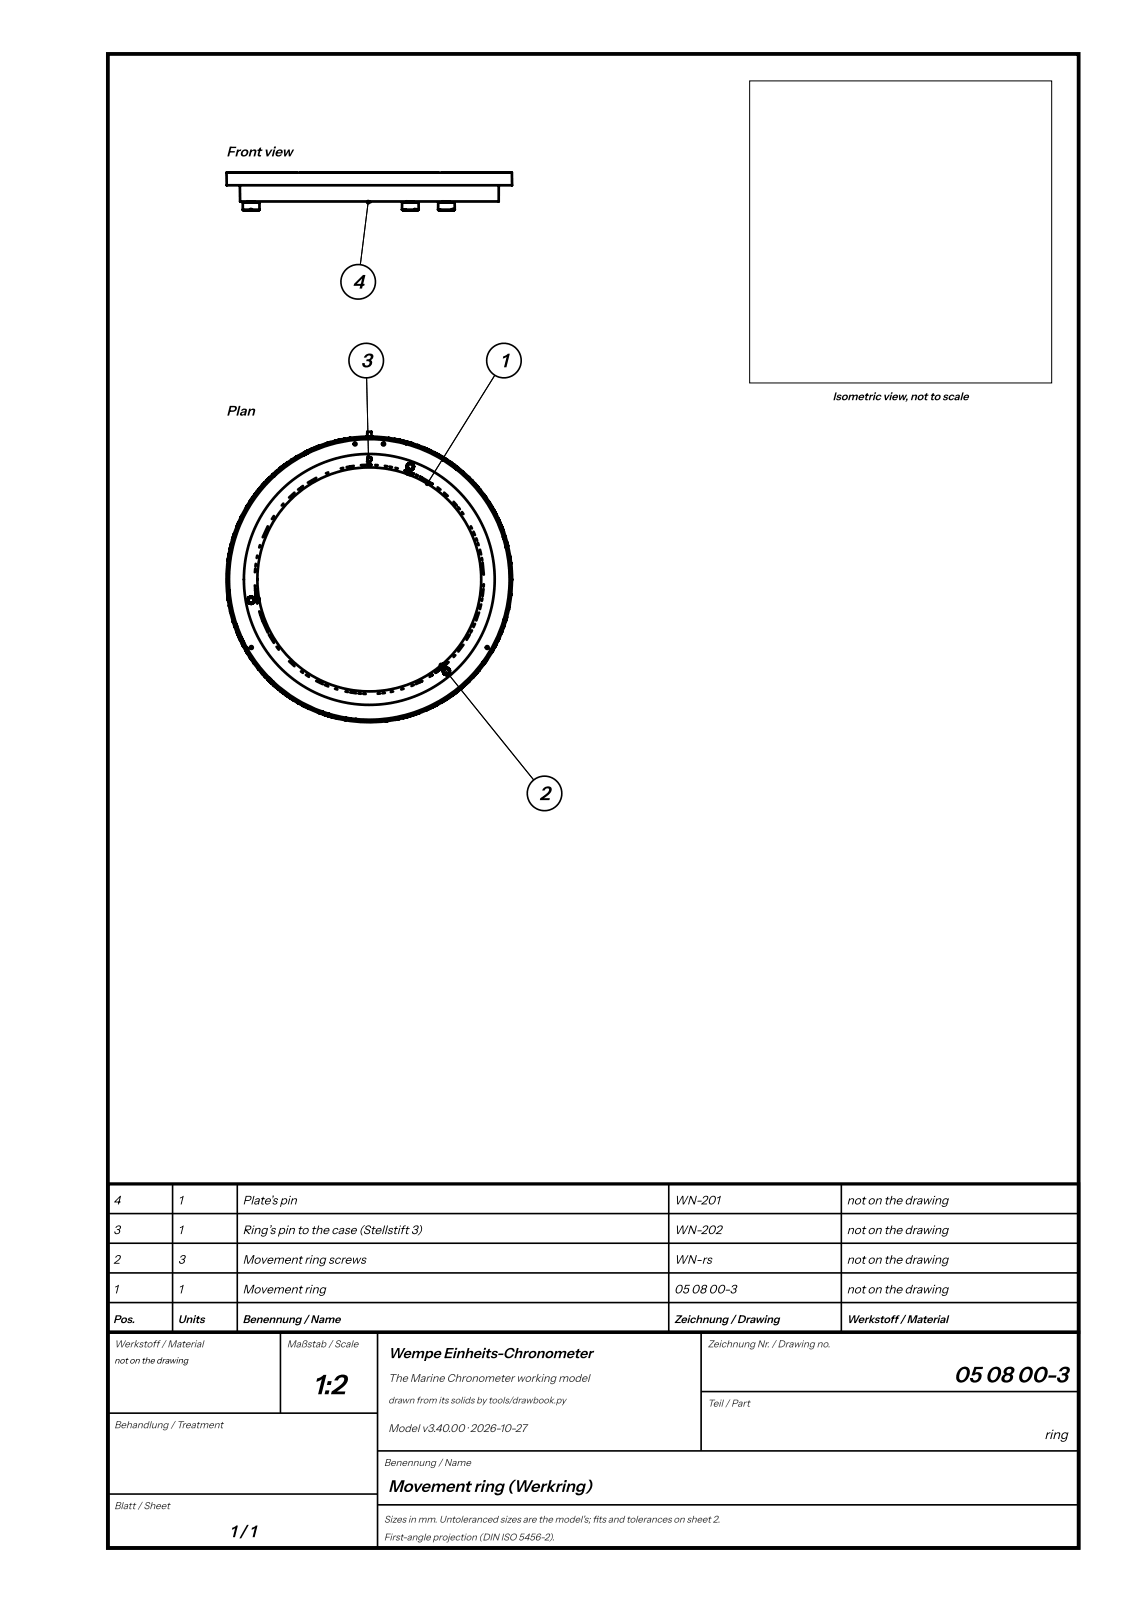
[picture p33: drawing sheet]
<svg xmlns="http://www.w3.org/2000/svg" width="210mm" height="297mm" viewBox="0 0 210 297" stroke-linecap="round" stroke-linejoin="round" font-family="sans-serif">
<defs><g id="words">
<text font-size="5.2" x="58" y="258.5">1:2</text>
<g font-size="4.1">
<text x="176.8" y="256.3">05</text>
<text x="182.6" y="256.3">08</text>
<text x="188.5" y="256.3">00-3</text>
</g>
<g font-size="3.6">
<text x="65.3" y="53.5">4</text>
<text x="66.9" y="68.1">3</text>
<text x="92.8" y="68.1">1</text>
<text x="100" y="148.3">2</text>
</g>
<g font-size="3.1">
<text x="72" y="276.6">Movement ring (Werkring)</text>
<text x="42.6" y="285">1 / 1</text>
</g>
<text font-size="2.7" x="72" y="251.8">Wempe Einheits-Chronometer</text>
<g font-size="2.6">
<text x="42" y="29">Front view</text>
<text x="42" y="77">Plan</text>
</g>
<text font-size="2.5" x="193.6" y="266.8">ring</text>
<g font-size="2.3">
<text x="21" y="223.3">4</text>
<text x="33" y="223.3">1</text>
<text x="45" y="223.3">Plate’s pin</text>
<text x="125" y="223.3">WN-201</text>
<text x="157" y="223.3">not on the drawing</text>
<text x="21" y="228.8">3</text>
<text x="33" y="228.8">1</text>
<text x="45" y="228.8">Ring’s pin to the case (Stellstift 3)</text>
<text x="125" y="228.8">WN-202</text>
<text x="157" y="228.8">not on the drawing</text>
<text x="21" y="239.8">1</text>
<text x="21" y="234.3">2</text>
<text x="33" y="239.8">1</text>
<text x="33" y="234.3">3</text>
<text x="45" y="239.8">Movement ring</text>
<text x="45" y="234.3">Movement ring screws</text>
<text x="125" y="239.8">05</text>
<text x="125" y="234.3">WN-rs</text>
<text x="128.2" y="239.8">08</text>
<text x="131.4" y="239.8">00-3</text>
<text x="157" y="239.8">not on the drawing</text>
<text x="157" y="234.3">not on the drawing</text>
</g>
<g font-size="2.1">
<text x="154.4" y="74.2">Isometric view, not to scale</text>
<text x="21" y="245.3">Pos.</text>
<text x="33" y="245.3">Units</text>
<text x="45" y="245.3">Benennung / Name</text>
<text x="125" y="245.3">Zeichnung / Drawing</text>
<text x="157" y="245.3">Werkstoff / Material</text>
</g>
<g font-size="2.1" fill="#333">
<text x="72" y="256.2">The Marine Chronometer working model</text>
<text x="72" y="265.5">Model v3.40.00 · 2026-10-27</text>
</g>
<g font-size="1.9" fill="#333">
<text x="21.2" y="249.8">Werkstoff / Material</text>
<text x="53.2" y="249.8">Maßstab / Scale</text>
<text x="131.2" y="249.8">Zeichnung Nr. / Drawing no.</text>
<text x="131.2" y="260.8">Teil / Part</text>
<text x="21.2" y="264.8">Behandlung / Treatment</text>
<text x="71.2" y="271.8">Benennung / Name</text>
<text x="21.2" y="279.8">Blatt / Sheet</text>
</g>
<g font-size="1.8" fill="#333">
<text x="72" y="260.2">drawn from its solids by tools/drawbook.py</text>
<text x="71.2" y="282.3">Sizes in mm. Untoleranced sizes are the model's; fts and tolerances on sheet 2.</text>
<text x="71.2" y="285.6">First-angle projection (DIN ISO 5456-2).</text>
<text x="109.8" y="282.3">i</text>
</g>
<text font-size="1.6" x="21.2" y="252.8">not on the drawing</text>
</g></defs>
<g fill="none" stroke="#000" stroke-width=".5">
<path d="M42 32h52.9v2.4h-52.9zM44.5 34.4v3h48v-3M45 38.9v-1.4h3.1v1.4M45 38.9h1.4M45.9 37.3l.1 .1M46 37.4h.1M46 37.4l.1 .1M46.2 37.4h-.2M46.4 38.9v-.1h.3v.1M46.4 38.9v.2M46.4 38.8v.3h-1.2l-.2-.2M46.7 38.9h1.4"/>
<path d="M46.7 38.9v.2h1.2l.2-.2M46.7 38.9v.2M46.9 37.4h-.9M47 37.5h.1M47.1 37.5h-.3M47.1 37.3l.1 .1M47.2 37.4h.1M47.2 37.4l-.1 .1M47.2 37.4l-1.3 .1 .1-.1M68.2 37.5h.5M74.5 38.9l.1-1.4h3v1.4M74.5 38.9h2.4"/>
<path d="M74.5 38.9l.3 .2h2.6l.2-.2M75 38.9l.1 .2M75.3 38.9l.1 .2M75.4 37.3l.2 .1M75.6 37.4h.1M75.6 37.4l-.2 .1M75.6 37.4v.1M75.7 37.4h-.1M76.5 37.4h-.9M76.6 37.5h.1M76.6 37.5h-.3M76.6 37.3l.1 .1"/>
<path d="M76.7 37.4l-1.3 .1M76.7 37.4l-.1 .1M76.7 37.4h.1M76.8 38.8h.4v.1M76.9 38.8v.1M76.9 38.9l-.1 .2M77.2 38.9h.4M77.2 38.9l-.2 .2M81.2 38.9l.1-1.4h3v1.4M81.2 38.9h2.7M81.2 38.9l.2 .2h2.7l.2-.2M81.5 38.9l.1 .2"/>
<path d="M81.6 38.9l.2 .2M82.1 37.3l.2 .1M82.3 37.4h.1M82.3 37.4v.1M82.3 37.4l-.2 .1M82.4 37.4h-.1M83.1 37.4h-.8M83.3 37.5h.1M83.3 37.5h-.3M83.3 37.3l.1 .1M83.4 37.4h.1M83.4 37.4l-1.3 .1"/>
<path d="M83.4 37.4l-.1 .1M83.8 38.8h.3v.1M83.9 38.8v.1M83.9 38.9l-.1 .2M84.1 38.9h.2M84.1 38.9l-.1 .2M43.2 99.5l-.4 1.6M43.3 99.4l-.1 .1M43.4 99l-.2 .5M43.4 98.8v.2M44 97.4l-.6 1.6M44 97.4l-.1 .2"/>
<path d="M45.7 93.9l-1.7 3.5M45.7 93.9l-.1 .2M46.3 93l-.6 .9M46.3 92.9v.1M46.6 92.5l-.1 .2M46.6 92.5l-.3 .5M46.9 92.1l-.3 .4M47 92l-.1 .1M47.6 91.2l-.7 .9M47.6 91.2l-.1 .1M47.6 91.1v.1M47.9 90.8l-.3 .4"/>
<path d="M47.9 90.8l-.1 .1M48.1 90.5l-.2 .3M48.2 90.4l-.1 .1M48.6 89.9l-.1 .1M48.6 89.9l-.5 .6M49 89.5l-.4 .4M49.1 89.4l-.1 .1M49.6 97.6l-.9 2M49.8 88.7l-.1 .1M49.8 88.7l-.8 .8M50.6 87.9l-.8 .8M50.7 87.8l-.1 .1"/>
<path d="M50.8 95.7l-.4 .5M50.9 88.3a26 26 0 0 0-8.3 21.3M50.9 88.3l-.1 .1M51 88.2l-.1 .1M51.2 87.4l-.6 .5M51.3 87.3l-.1 .1M52.2 86.5l-1 .9M52.2 86.5l-.1 .1M52.5 93.4l-.3 .3M52.7 86.2l-.5 .3M52.8 86.1l-.1 .1M53.1 85.8l-.1 .1"/>
<path d="M53.1 85.8l-.4 .4M53.3 85.8h-.2M54.1 85.2l-1 .6M54.2 85.1l-.1 .1M54.6 91.3l-1 .9M55 84.6l-.1 .1M55 84.6l-.9 .6M55.1 84.6h-.1M55.6 90.5l-.3 .3M56.2 90.1l-.4 .3M56.9 84.1l-.2 .1a25.9 25.9 0 0 0-5.8 4.1M57 83.6l-2 1"/>
<path d="M57 83.6l-.2 .1M57 84.1h-.1M57.1 83.5l-.1 .1M58 83.1l-1 .5M58.1 83.1h-.1M58.5 82.9l-.2 .1M58.5 82.9l-.5 .2M58.6 82.9h-.1M58.6 88.6l-1.5 .9M59 82.7l-.5 .2M59.1 82.7h-.1M60.6 82.2l-1.6 .5"/>
<path d="M60.6 82.2h-.2M60.9 87.6l-.5 .2M61.1 82l-.5 .2M61.1 82h-.1M61.2 82h-.1M62.2 81.7l-1.1 .3M62.3 81.7h-.1M62.7 81.6l-.5 .1M62.7 81.6h-.1M63.6 86.7l-.4 .1M63.8 81.4l-1.1 .2M63.9 81.3l-.1 .1"/>
<path d="M64.7 86.5l-.4 .1M64.9 81.2l-1.1 .2M64.9 81.2h-.2M65 81.2h-.1M65.6 86.4l-.7 .1M67.8 86.2h-.9M67.9 81l-3 .2M68 81h-.1M68 81h.1M68.1 85.5v.1M68.1 81h-.2M68.1 80.8v-.7h.8v.7"/>
<path d="M68.1 85.4h.1M68.2 81h-.1M68.2 81h.6M68.2 81h.1M68.4 81h-.2M68.5 81h.1M68.5 84.8l-.4 .3v.3M68.6 81h.1M68.6 81h.2M68.6 84.8h.1M68.7 84.9h.1M68.7 84.9l.2 .4-.2 .3h-.4"/>
<path d="M68.8 81h.1M68.9 86.2h-.9M68.9 84.8v.1M68.9 81h.3M68.9 81h.1M69 81l3.1 .2M69.6 86.2h.4M71.4 86.4h.4M72.1 81.2l1.6 .3M72.1 81.2h.1M72.2 86.5l.5 .1M73.3 86.7l.5 .1"/>
<path d="M73.7 81.5l.5 .1M73.7 81.5h.1M74.1 81.6h.1M74.2 81.6h.2M74.2 81.6l.6 .1M74.8 81.7l1.6 .5M74.8 81.7h.1M75 87.2l1.7 .7M75.1 82.3h.1M75.2 82.3a26 26 0 0 0-18.3 1.8M75.2 82.3a25.9 25.9 0 0 1 7 3M75.2 82.3h.1"/>
<path d="M75.3 87.8l.7 .3M75.4 86.4l.3 .6M75.4 86.4v.1M75.4 86.1h.1M75.4 86.5a.64 .64 0 0 0 .6 .6 .64 .64 0 0 0 .7-.3M75.4 86.3v.1M75.5 86.3l-.1 .2M75.6 86.7l.1 .2M75.7 87l.3 .2M75.7 87l.1 .1M75.7 86l-.3 .3M75.7 86h.1"/>
<path d="M75.8 85.9l-.1 .1M75.8 85.9l-.2 .2M75.9 87.1l.1 .1M76 87.2h.2M76 85.9h.2zM76 85.9h-.2M76.1 86a.54 .54 0 0 1 .4 .7 .54 .54 0 0 1-.7 .3 .54 .54 0 0 1-.3-.8 .59 .59 0 0 1 .6-.4 .59 .59 0 0 1 .6 .5M76.1 85.9h.2M76.1 85.9h-.1M76.1 85.9h-.3M76.1 85.9h.3M76.2 87.2h.1"/>
<path d="M76.2 85.9h.1M76.3 87.1l-.1 .1M76.3 85.9l.4 .4M76.4 82.2l1 .3M76.4 82.2h.1M76.4 85.9h.1M76.5 86l.1 .1M76.6 86.9l-.3 .3M76.6 86.1l.1 .2M76.6 86.1v.1M76.6 86.9h.1M76.6 86.2h.1"/>
<path d="M76.7 86.8l-.1 .1M76.7 86.3v.1M76.7 86.3v.2M76.7 86.3h.1M76.7 86.4v.1M76.7 86.5v.3M76.7 86.5v.1M76.7 86.4h.1M76.7 86.4l-.1 .5M77.2 88l.3 .2M77.4 82.5l2.3 1M77.4 82.5l.2 .1"/>
<path d="M77.9 88.4l.2 .1M78.3 88.6l1.6 .9M79.7 83.5l.8 .3M79.7 83.5h.2M80 89.6l.2 .1M80.5 83.8l1 .6M80.5 83.8l.1 .1M81.1 90.4l.6 .4M81.3 84.3l.2 .1M81.5 84.4l.5 .2M81.5 84.4h.1M81.8 84.6h.2"/>
<path d="M82 84.6l.9 .6M82.1 85.2l.1 .1M82.2 85.3l2.2 1.6M82.2 85.3l.1 .1M82.4 91.3l.6 .6M82.9 85.2l1.8 1.3M82.9 85.2l.1 .1M84.1 93l.6 .7M84.3 86.8l.1 .1M84.4 86.9a26 26 0 0 1 8.9 12.7M84.6 86.4l.1 .1M84.7 86.5l1.1 .9"/>
<path d="M85 94.1l.3 .3M85.7 94.9l.2 .4M85.8 87.4l1.2 1.1M85.8 87.4l.1 .1M86.9 88.4l.1 .1M87 88.5l.6 .6M87.3 97.6l.2 .4M87.6 89.1l.5 .6M87.6 89.1l.1 .1M87.8 98.6l.3 .6M88.1 89.6v.1M88.1 89.7l.6 .6"/>
<path d="M88.3 99.8l.2 .4M88.6 90.2l.1 .1M88.7 90.3l.3 .5M88.7 90.3l.1 .1M89 90.8l.1 .1M89 90.8l.7 .8M89.7 91.6l1 1.4M89.7 91.6l.1 .2M90.7 93l.3 .5M90.7 93l.1 .1M90.9 93.4l.1 .1M91 93.5l.3 .4"/>
<path d="M91 93.5v.1M91.3 93.9l.2 .5M91.3 93.9v.2M91.5 94.3v.1M91.5 94.4l.3 .5M91.7 94.8l.1 .1M91.8 94.9l.3 .5M92.1 95.4l.7 1.5M92.1 95.4v.1M92.8 96.9l.6 1.6M92.8 96.9v.1M93.3 99.5v.1"/>
<path d="M93.3 99.6l.5 1.9M93.4 98.5v.1M93.4 98.5l.3 1M93.7 99.5l.3 1.1M93.7 99.5l.1 .1M42.2 103.8a26.4 26.4 0 0 0 .1 7.5M42.2 103.8v.2M42.3 111.3l.2 1.1M42.3 111.3v.1M42.4 102.7l-.2 1.1M42.4 102.6v.1M42.4 112.3l.1 .1"/>
<path d="M42.5 112.4l.2 1.1M42.5 109.5l.1 .1M42.6 109.6a25.9 25.9 0 0 0 1.3 6.4M42.6 109.6v.1M42.6 101.7l-.2 1M42.6 101.7v.1M42.7 101.5l-.1 .2M42.7 113.3v.2M42.7 113.5l.5 1.8M42.8 101.1l-.2 .6M42.8 101.1l-.1 .1M43.2 115.2v.1"/>
<path d="M43.2 115.3l.1 .2M43.2 115.3l.3 .8M43.4 116l.1 .1M43.5 116.1l.4 1.1M43.5 116.1v.2M43.8 117l.1 .2M43.9 117.2l.2 .5M43.9 117.2v.1M43.9 116l1 2.5M43.9 116l.1 .1M44 117.6l.1 .1M44.1 117.7l.2 .5"/>
<path d="M44.2 118.1l.1 .1M44.3 118.2l.2 .5M44.5 118.6v.1M44.5 118.7l.5 1M44.9 118.5l.3 .5M44.9 118.5l.1 .1M45 119.7l.5 1M45 119.7l.1 .1M45.1 118.9l.1 .1M45.2 119a26 26 0 0 0 5.5 7.4M45.2 119v.1M45.9 111.2l.1 .5"/>
<path d="M46 111.6h.1M46 110.9l-.1 .3M46.1 111.5l.1 .2M46.1 111.7l.2 .2M46.2 110.8l-.2 .1M46.3 110.7l-.1 .1M46.3 111.9h.1M46.6 110.6a.64 .64 0 0 0-.6 .9 .64 .64 0 0 0 1 .2 .64 .64 0 0 0 0-.9M46.6 110.6l.4 .2M46.6 110.6l-.2 .1M46.6 110.8l.3 .1M46.7 110.6v.1"/>
<path d="M46.7 110.7h-.4M46.7 110.7l.3 .1M46.9 110.7l.1 .1M47 110.8l.1 .1M47 110.8a.58 .58 0 0 0-.9 0 .58 .58 0 0 0 .1 .8 .58 .58 0 0 0 .9-.1l-.1-.4M47.1 110.9l.1 .1M47.1 111.7l-.5 .2h-.3M47.1 111.7h.1M47.1 111h.1M47.1 111.6v.1M47.2 111.5v.1M47.2 111.5l-.1 .2"/>
<path d="M47.2 111.1v.1M47.2 111.5h.1M47.2 111.2h.1M47.2 111.3v.2M47.3 108.5v.3M47.3 109v.6M47.3 105.4v.7M47.4 110.1l.3 1.7M47.4 104.5v.5M47.7 103l-.1 .4M48 110.8l.1 .7M48.1 113.4l.2 .6"/>
<path d="M48.2 101.1l-.1 .4M48.3 114.2l.3 .8M48.7 115.2l.9 2.1M49.9 117.7l.2 .3M50.2 118.2l.6 1M51.3 119.9l.4 .5M85.9 119.6l-.9 1.2M86.8 118.2l-.3 .4M87.1 117.7l-.2 .3M87.5 116.9l-.2 .4M88.1 115.7l-.3 .6M88.6 100.6l.2 .5"/>
<path d="M88.8 113.6l-.5 1.4M89 101.9l.2 .9M89.2 112.1l-.2 .8M89.3 103.4l.1 .5M89.4 111l-.1 .4M89.5 104.3l.2 2.2M89.6 109.2l-.1 1.3M89.7 108.3v.5M91.9 119.7l-.5 1M92 119.6l-.1 .1M92.4 118.7v.1M92.4 118.7l-.5 1"/>
<path d="M92.5 118.6l-.1 .1M93.4 114.9a25.8 25.8 0 0 1-3.9 7.8M93.4 114.9l-.1 .2M93.4 114.8v.1M93.8 101.4v.1M93.8 101.5a26 26 0 0 1-.4 13.4M93.8 101.5v.1M93.8 115.1l-1.4 3.6M93.8 115.1v.1M94 114.5l-.2 .6M94 114.4v.1M94 100.6l.2 .5"/>
<path d="M94 100.6l.1 .1M94.2 101.1v.1M94.2 101.1l.4 2.2M94.4 112.9l-.4 1.6M94.4 112.9l-.1 .2M94.5 112.4l-.1 .5M94.5 112.4v.1M94.6 103.1v.2M94.6 103.3v.1M94.6 103.3l.2 1.1M94.8 104.4l.1 3M94.8 104.4v.1"/>
<path d="M94.8 110.2l-.3 2.2M94.8 110.2v.1M94.9 107.4l-.1 2.8M94.9 107.4v.2M45.5 120.5v.2M45.5 120.7l.9 1.4M46.4 122.1l.7 .9M46.4 122.1l.1 .1M47 122.9l.1 .1M47.1 123l.8 1.1M47.8 124l.1 .1M47.9 124.1l.7 .8"/>
<path d="M48.6 124.9l.1 .1M48.6 124.9l1 1M49.6 125.9l.4 .4M49.6 125.9l.1 .1M50 126.3l.5 .5M50 126.3l.1 .1M50.4 126.7l.4 .4M50.6 126.3l.1 .1M50.7 127l.1 .1M50.7 126.4a26 26 0 0 0 9 5.5M50.8 127.1l.8 .7M51.5 127.7l.1 .1"/>
<path d="M51.6 127.8l.4 .4M51.9 128.1l.1 .1M52 128.2l.5 .3M52 128.2l.1 .1M52.5 128.5l.4 .3M52.5 128.5l.1 .1M52.8 128.8h.1M52.9 128.8l.9 .7M52.9 128.8l.1 .1M53.6 122.6l1 .9M53.8 129.5l.5 .3M53.8 129.5l.1 .1"/>
<path d="M54.2 129.7l.1 .1M54.3 129.8l.9 .6M55.1 130.3l.1 .1M55.2 130.4l1 .5M55.8 124.5l.4 .2M56.1 130.8l.1 .1M56.2 130.9l.3 .1M56.5 131l.7 .4M56.5 131l.1 .1M56.7 125.1l.6 .4M57.1 131.3l.1 .1M57.2 131.4l3.1 1.2"/>
<path d="M58.6 126.3l1.2 .5M59.5 131.9h.2M59.7 131.9l1.3 .4M60.2 127l.7 .3M60.3 132.6h.1M60.3 132.6l.5 .2M60.7 132.7l.1 .1M60.8 132.8l.6 .1M61 132.3l3.1 .8M61 132.3l.1 .1M61.2 132.9h.2M61.4 132.9l.5 .2"/>
<path d="M61.9 133.1h.1M61.9 133.1l2.2 .4M62.1 127.7l.4 .1M63.9 133.5h.2M64.1 128.2l.4 .1M64.1 133.5a26.3 26.3 0 0 0 7.7 .2M64.1 133.1h.2M64.1 133.1l.8 .1M64.8 133.2h.1M64.9 128.4h.5M64.9 133.2l1.1 .1M64.9 133.2h.2"/>
<path d="M65.6 128.5h.4M65.9 133.3h.1M66 133.3h.2M66.5 128.6h.4M67.4 128.6l.4 .1M70.5 128.6h-.5M71.4 128.5h-.5M71.9 133.7h-.1M72.9 128.2l-.4 .1M73.4 133.4l-1.6 .3M73.4 133.4l-.1 .1M74 133.3l-.6 .1"/>
<path d="M74 133.3h-.2M74.8 127.7l-.4 .1M76.7 132.6l-2.7 .7M76.7 132.6h-.2M76.7 127l-.4 .2M77.2 132.4l-.5 .2M77.2 132.4l-.2 .1M77.7 132.2l-.5 .2M77.8 132.2h-.1M78.1 126.4h-.2M78.1 126.4l-1 .4M78.3 126.3l-.2 .1"/>
<path d="M79.2 131.6l-1.5 .6M79.2 131.6l-.1 .1M79.7 131.4l-.5 .2M79.7 131.4h-.1M80.2 125.1l-.5 .4M80.2 131.1l-.5 .3M80.2 131.1l-.1 .1M81 124.6l-.2 .1M81 130.8l-.8 .3M81.1 130.7l-.1 .1M81.6 123.4l.2 .1M81.6 123.4l-.1 .1"/>
<path d="M82 123.8l.1 .2M82.1 123.1l-.5 .3M82.1 124.4v.1M82.1 124.4l.1 .5 .3 .2M82.1 124.3v.1M82.1 124.3h.1M82.2 124.1v.1M82.2 124.1l-.1 .2M82.2 124.1h.1M82.3 124.7l.1 .1M82.4 123.9l-.2 .2M82.4 123.9h.1"/>
<path d="M82.4 125l.1 .1M82.5 125.1h.1M82.5 123.9h-.1M82.6 123.8h.1M82.6 125.1h.1M82.7 129.8l-1.7 1M82.7 129.8l-.2 .1M82.7 125.1h.1M82.7 123.8l-.2 .1M82.7 123.8l.5 .1M82.7 123.8h.1M82.8 123.9a.54 .54 0 0 1 .4 .7 .54 .54 0 0 1-.7 .4 .54 .54 0 0 1-.3-.8 .59 .59 0 0 1 .6-.4 .59 .59 0 0 1 .6 .4"/>
<path d="M83 123.8h.1M83 123.9a.64 .64 0 0 0-.8 .3 .64 .64 0 0 0 .3 .9 .64 .64 0 0 0 .9-.4l-.1 .1M83 123.9l.4 .3M83 123.9h.2M83.1 125.1h-.1M83.1 125v.1M83.2 123.9v.1M83.2 122.8l-2.1 1.7M83.2 124l.2 .2M83.3 124.9l-.2 .2M83.3 124.1l.1 .1M83.4 124.2v.1"/>
<path d="M83.4 124.7l-.2 .3M83.4 124.3v.4M83.4 124.3h.1M83.4 124.4h.1M83.6 129.2l-.9 .6M83.7 129.1l-.1 .1M84 128.8l-.4 .4M84.1 128.8h-.1M84.4 121.5l-.3 .3M84.9 128.2l-.9 .6M85 128.1l-.1 .1M85.6 127.6l-.1 .1"/>
<path d="M85.6 127.6l-.7 .6M85.8 127.5l-.2 .1M85.9 127.4l-.1 .1M86.6 126.7l-.1 .1M86.6 126.7l-.8 .8M87 126.3l-.4 .4M87.1 126.2l-.1 .1M87.9 125.4l-.2 .2M88.1 125.1l-1.1 1.2M88.2 125l-.1 .1M88.5 124.7l-.4 .4M88.6 124.6l-.1 .1"/>
<path d="M88.9 124.3l-.4 .4M88.9 124.3l-.1 .1M89 124.2l-.1 .1M89.5 122.7a26 26 0 0 1-23.5 10.6M89.5 122.7l-.1 .1M89.9 123l-1 1.3M89.9 123l-.1 .1M90.2 122.5l-.3 .5M90.3 122.4l-.1 .1M91.3 120.9l-1.1 1.6M91.3 120.9l-.1 .1M91.4 120.7l-.1 .2"/>
<path d="M91.5 120.5l-.1 .2"/>
<circle cx="65.8" cy="82.3" r=".26"/>
<circle cx="71.1" cy="82.3" r=".28"/>
<circle cx="76.1" cy="86.5" r=".46"/>
<circle cx="46.6" cy="111.3" r=".46"/>
<circle cx="68.5" cy="107.4" r="23.3"/>
<circle cx="68.5" cy="107.4" r="20.8"/>
<circle cx="46.6" cy="120.1" r=".26"/>
<circle cx="82.8" cy="124.5" r=".46"/>
<circle cx="90.3" cy="120.1" r=".26"/>
</g>
<path d="M68.1 70v14.8" fill="none" stroke="#000" stroke-width=".34"/>
<path d="M68 70l.3 14.8" fill="none" stroke="#000" stroke-width=".19"/>
<circle cx="68.3" cy="84.8" r=".45" fill="#000"/>
<circle cx="67.9" cy="66.9" r="3.2" fill="#fff"/>
<circle cx="67.9" cy="66.9" r="3.2" fill="none" stroke="#000" stroke-width=".3"/>
<g fill="#000">
<path d="M91.7 69.6l-12.5 20.1z"/>
<circle cx="79.2" cy="89.7" r=".45"/>
</g>
<path d="M91.7 69.6l-12.5 20.1" fill="none" stroke="#000" stroke-width=".19"/>
<circle cx="93.4" cy="66.9" r="3.2" fill="#fff"/>
<circle cx="93.4" cy="66.9" r="3.2" fill="none" stroke="#000" stroke-width=".3"/>
<g fill="#000">
<path d="M81.8 123.3l17.2 21.3z"/>
<circle cx="81.8" cy="123.3" r=".45"/>
</g>
<path d="M81.8 123.3l17.2 21.3" fill="none" stroke="#000" stroke-width=".19"/>
<circle cx="101" cy="147.1" r="3.2" fill="#fff"/>
<circle cx="101" cy="147.1" r="3.2" fill="none" stroke="#000" stroke-width=".3"/>
<g fill="#000">
<path d="M68.3 37.5l-1.5 11.6z"/>
<circle cx="68.3" cy="37.5" r=".45"/>
</g>
<path d="M68.3 37.5l-1.5 11.6" fill="none" stroke="#000" stroke-width=".19"/>
<circle cx="66.4" cy="52.3" r="3.2" fill="#fff"/>
<g fill="none" stroke="#000" stroke-width=".3">
<path d="M32 219.5v27.5M44 219.5v27.5M124 219.5v27.5M156 219.5v27.5M20 225h180M20 230.5h180M20 236h180M20 241.5h180M20 247h180M52 247v15M70 247v40M130 247v22"/>
<path d="M130 258h70M20 262h50M20 277h50M70 269h130M70 279h130"/>
<circle cx="66.4" cy="52.3" r="3.2"/>
</g>
<path d="M20 219.5h180v27.5h-180zM20 247h180v40h-180z" fill="none" stroke="#000" stroke-width=".6"/>
<path d="M139 15h56v56h-56z" fill="none" stroke="#000" stroke-width=".19"/>
<path d="M20 10h180v277h-180z" fill="none" stroke="#000" stroke-width=".7" stroke-linecap="butt"/>
<use href="#words"/>
</svg>
